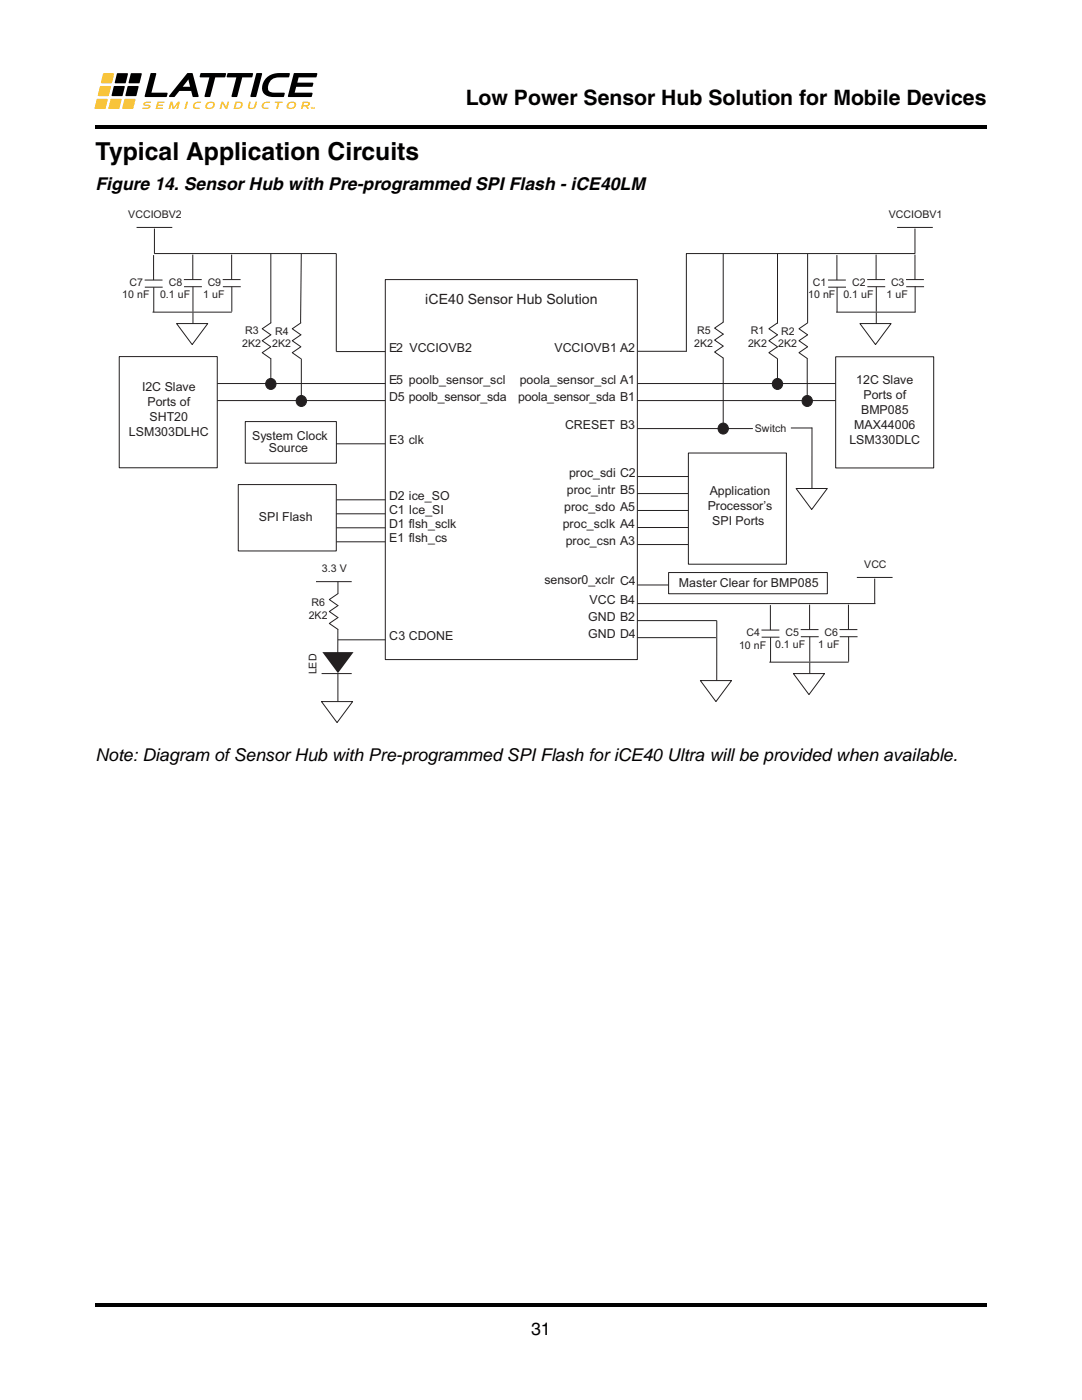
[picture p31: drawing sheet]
<svg xmlns="http://www.w3.org/2000/svg" width="216mm" height="279mm" viewBox="0 0 216 279" stroke-linecap="round" stroke-linejoin="round" font-family="sans-serif">
<defs><g id="words">
<text font-size="4.9" x="19" y="31.9">Typical Application Circuits</text>
<text font-size="4.2" x="92.9" y="21">Low Power Sensor Hub Solution for Mobile Devices</text>
<g font-size="3.5">
<text x="19" y="38">Figure 14. Sensor Hub with Pre-programmed SPI Flash - iCE40LM</text>
<text x="19" y="151.9">Note: Diagram of Sensor Hub with Pre-programmed SPI Flash for iCE40 Ultra will be provided when available.</text>
<text x="106" y="266.5">31</text>
</g>
<text font-size="2.8" fill="#231f20" x="84.9" y="60.6">iCE40 Sensor Hub Solution</text>
<g font-size="2.5" fill="#231f20">
<text x="77.7" y="70.2">E2 VCCIOVB2</text>
<text x="110.6" y="70.3">VCCIOVB1 A2</text>
<text x="77.7" y="76.6">E5 poolb_sensor_scl</text>
<text x="103.7" y="76.7">poola_sensor_scl A1</text>
<text x="170.9" y="76.7">12C Slave</text>
<text x="28.3" y="78.1">I2C Slave</text>
<text x="29.4" y="81">Ports of</text>
<text x="77.6" y="80">D5 poolb_sensor_sda</text>
<text x="103.4" y="79.9">poola_sensor_sda B1</text>
<text x="171.8" y="82.6">BMP085</text>
<text x="172.3" y="79.6">Ports of</text>
<text x="25.7" y="87">LSM303DLHC</text>
<text x="29.8" y="84">SHT20</text>
<text x="50.3" y="87.8">System Clock</text>
<text x="77.7" y="88.7">E3 clk</text>
<text x="112.8" y="85.6">CRESET B3</text>
<text x="169.5" y="88.5">LSM330DLC</text>
<text x="170.4" y="85.6">MAX44006</text>
<text x="53.6" y="90.3">Source</text>
<text x="113.6" y="95.1">proc_sdi C2</text>
<text x="77.6" y="99.9">D2 ice_SO</text>
<text x="112.6" y="102">proc_sdo A5</text>
<text x="113.1" y="98.6">proc_intr B5</text>
<text x="141.2" y="101.8">Processor’s</text>
<text x="141.6" y="98.9">Application</text>
<text x="51.6" y="103.9">SPI Flash</text>
<text x="77.6" y="102.7">C1 Ice_SI</text>
<text x="77.6" y="105.5">D1 flsh_sclk</text>
<text x="112.3" y="105.4">proc_sclk A4</text>
<text x="142.1" y="104.8">SPI Ports</text>
<text x="77.7" y="108.2">E1 flsh_cs</text>
<text x="112.9" y="108.8">proc_csn A3</text>
<text x="108.7" y="116.6">sensor0_xclr C4</text>
<text x="135.5" y="117.1">Master Clear for BMP085</text>
<text x="117.4" y="123.9">GND B2</text>
<text x="117.6" y="120.5">VCC B4</text>
<text x="77.6" y="127.8">C3 CDONE</text>
<text x="117.4" y="127.3">GND D4</text>
</g>
<g font-size="2.1" fill="#231f20">
<text x="25.6" y="43.5">VCCIOBV2</text>
<text x="177.4" y="43.5">VCCIOBV1</text>
<text x="24.4" y="59.6">10 nF</text>
<text x="25.9" y="57">C7</text>
<text x="31.9" y="59.5">0.1 uF</text>
<text x="33.7" y="57">C8</text>
<text x="40.6" y="59.5">1 uF</text>
<text x="41.4" y="57">C9</text>
<text x="161.3" y="59.5">10 nF</text>
<text x="162.2" y="57">C1</text>
<text x="168.3" y="59.5">0.1 uF</text>
<text x="170" y="57">C2</text>
<text x="176.9" y="59.5">1 uF</text>
<text x="177.8" y="57">C3</text>
<text x="48.3" y="69.2">2K2</text>
<text x="48.9" y="66.7">R3</text>
<text x="54.3" y="69.3">2K2</text>
<text x="54.9" y="66.8">R4</text>
<text x="138.5" y="69.2">2K2</text>
<text x="139.1" y="66.7">R5</text>
<text x="149.3" y="69.2">2K2</text>
<text x="149.8" y="66.7">R1</text>
<text x="155.3" y="69.3">2K2</text>
<text x="155.9" y="66.8">R2</text>
<text x="150.6" y="86.1">Switch</text>
<text x="172.5" y="113.3">VCC</text>
<text x="64.2" y="114.2">3.3 V</text>
<text x="61.6" y="123.5">2K2</text>
<text x="62.2" y="121">R6</text>
<text x="147.5" y="129.5">10 nF</text>
<text x="148.9" y="127">C4</text>
<text x="154.7" y="129.4">0.1 uF</text>
<text x="156.8" y="126.9">C5</text>
<text x="163.3" y="129.4">1 uF</text>
<text x="164.5" y="126.9">C6</text>
<text x="63.1" y="134.6" transform="rotate(-90 63.1 134.6)">LED</text>
</g>
</g></defs>
<path d="M19 25.1h177.8v.7h-177.8zM19 260h177.8v.7h-177.8z" fill="#000"/>
<path d="M18.9 14.6h44.4v7.2h-44.4z" fill="#fff"/>
<g fill="#000">
<path d="M30.1 14.6h.9l.2 .1-1 3.8h3.1l.1 .2-.2 .6h-4.3zM40 14.6h4.9l.2 .1-.2 .7h-1.9l-1.1 3.9-.9 .1-.2-.2 1-3.8h-1.9l-.1-.2zM45.4 14.6h4.9l.2 .1-.1 .6-.2 .1h-1.9l-1 3.9-.9 .1-.2-.2 1-3.8h-1.9l-.1-.2zM51.2 14.6h.9l.2 .2-1.2 4.4-.1 .2h-.9l-.1-.2zM53.3 15.4a5.8 5.8 0 0 1 4.5-.8v.2l-.3 .6a4.7 4.7 0 0 0-3.2 .4 1.69 1.69 0 0 0-.5 2.5l.6 .2h2.3l.1 .2-.3 .7a6.5 6.5 0 0 1-3.3-.3 1.89 1.89 0 0 1-.6-2.8zM58.7 14.6h4.6l-.1 .7-.2 .1h-3.4l-.3 1.1h3.1l.1 .1-.1 .6-.2 .1h-3.1l-.3 1.2h3.5l.1 .2-.2 .6h-4.7z"/>
<path d="M37.6 15.8l.3 1.5h-1.4zM37.3 14.6l-3.5 4.5v.2l1 .1 1-1.2h2.3l.4 1.1h1.1l-1.1-4.6-.2-.1z"/>
</g>
<g fill="#ffc222">
<path d="M20.6 14.6l2.1 .1-.4 1.9h-2.1z"/>
<path d="M20 17.2h2.1l-.4 2-2.2-.1z"/>
<path d="M19.4 19.7l2.1 .1-.5 1.9h-2.1z"/>
</g>
<path d="M23.4 14.6l2.1 .1-.4 1.9h-2.2zM22.7 17.2h2.2l-.5 2-2.1-.1z" fill="#000"/>
<path d="M22.1 19.7l2.1 .1-.4 1.9h-2.1z" fill="#ffc222"/>
<path d="M25.5 17.2h2.1l-.4 2-2.1-.1zM26.1 14.6l2.2 .1-.5 1.9h-2.1z" fill="#000"/>
<g fill="#ffc222">
<path d="M24.9 19.7l2.1 .1-.5 1.9h-2.1z"/>
<path d="M28.7 20.5l.6-.2h.8v.2l-1 .1-.2 .1 .1 .2 1 .1-.1 .6-.6 .1h-.9l.1-.2h1l.2-.2-.1-.1-1-.2z"/>
<path d="M31.4 20.3h1.4l-.1 .2h-1l-.1 .4h1l-.1 .2h-1l-.1 .4h1.1v.2h-1.4z"/>
<path d="M34 20.3h.4l.3 1.1 .8-1.1h.4l-.4 1.4h-.3l.2-.9-.7 .9h-.2l-.3-.9-.2 .9h-.3z"/>
<path d="M37.2 20.3l.3 .1-.4 1.3h-.3z"/>
<path d="M38.6 20.7a1.67 1.67 0 0 1 1.6-.4l-.1 .2h-.6a.62 .62 0 0 0-.6 .9l.9 .1v.2a1.08 1.08 0 0 1-1.3-.3z"/>
<path d="M44.2 20.3h.3l.6 1 .3-1h.3l-.4 1.4h-.3l-.6-1-.3 1h-.3z"/>
<path d="M49.7 20.3h.3l-.2 1 .1 .2a.58 .58 0 0 0 .9-.3l.2-.9h.3l-.2 .9a.95 .95 0 0 1-1.6 .2z"/>
<path d="M52.4 20.7a1.67 1.67 0 0 1 1.5-.4l-.1 .2h-.6a.62 .62 0 0 0-.6 .9l1 .1-.1 .2a1.08 1.08 0 0 1-1.3-.3z"/>
<path d="M54.9 20.3h1.5l-.1 .2h-.6l-.3 1.2h-.3l.3-1.2h-.6z"/>
<path d="M61.9 21.3h.4l-.2 .4z"/>
<path d="M62.3 21.3l.2 .3 .3-.3v.4l-.1-.2-.1 .2-.2-.2-.1 .2z"/>
<path d="M41.4 20.8a.54 .54 0 0 1 .8-.3 .54 .54 0 0 1 .2 .8 .56 .56 0 0 1-.6 .3 .56 .56 0 0 1-.5-.6zM41.1 20.7l-.1 .5a.99 .99 0 0 0 1 .6 .99 .99 0 0 0 .9-.8v-.2a.96 .96 0 0 0-.8-.6 .96 .96 0 0 0-1 .5z"/>
<path d="M47.3 20.5l.5 .1a.53 .53 0 0 1 .2 .6 .53 .53 0 0 1-.6 .3h-.4zM47 20.3l-.3 1.4a1.39 1.39 0 0 0 1.7-.7v-.5a1.51 1.51 0 0 0-1.4-.2z"/>
<path d="M57.7 20.8a.54 .54 0 0 1 .7-.3 .54 .54 0 0 1 .2 .8 .56 .56 0 0 1-.6 .3 .56 .56 0 0 1-.4-.6zM57.4 20.7l-.2 .5a.99 .99 0 0 0 1 .6 .99 .99 0 0 0 .9-.8v-.2a.96 .96 0 0 0-.8-.6 .96 .96 0 0 0-.9 .5z"/>
<path d="M60.7 20.5l.7 .1 .1 .2-.2 .2h-.7zM60.4 20.3l-.3 1.4h.3l.1-.5h.3l.5 .5h.3l-.3-.5a.47 .47 0 0 0 .6-.5 .47 .47 0 0 0-.6-.4z"/>
</g>
<path d="M23.7 41.7h164.3v102.6h-164.3z" fill="#fff"/>
<g fill="none" stroke="#231f20" stroke-width=".2">
<path d="M76.9 55.8h50.3v75.8h-50.3zM165.2 55.9h3.6M165.2 57.3h3.6M167 50.9v5M167 57.3v5M173 55.8h3.6M173.1 57.2h3.5M174.8 50.8v5M174.9 57.2v5M179 45.4h7.1M180.8 55.8h3.6M180.8 57.2h3.6"/>
<path d="M182.6 45.6v5M182.6 50.8v5M182.6 57.2v5M182.6 50.6h-45.6v19.6M127.2 79.9h39.5M127.2 76.5h39.5M155.1 71.6v4.9M161.1 71.6v8.3M166.9 62.3h15.7M171.6 64.6h6.2l-3.1 4.2zM174.9 62.4v2.2M127.2 98.5h10.1"/>
<path d="M127.2 95.1h10.2M137.4 90.4h19.5v22.2h-19.5zM127.2 105.3h10.1M127.2 108.7h10.1M127.2 101.9h10.2M171 115.2h7.1M174.5 115.5v5M127.2 120.5h47.5M127.2 123.9h15.8v11.9M127.2 127.3h15.7M139.8 135.8h6.2l-3.1 4.2zM151.9 125.7h3.6"/>
<path d="M152 127.2h3.5M153.5 132.1h15.8M153.7 120.8v4.9M153.8 127.2v4.9M158.3 134.4h6.2l-3.1 4.2zM159.8 125.7h3.5M159.8 127.1h3.6M161.5 120.7v5M161.6 127.1v5M161.6 132.2v2.2M167.5 125.7h3.6M167.6 127.1h3.5"/>
<path d="M169.3 120.7v5M169.3 127.1v5"/>
</g>
<circle cx="155.2" cy="76.6" r="1.07" fill="#231f20"/>
<circle cx="155.2" cy="76.6" r="1.07" fill="none" stroke="#231f20" stroke-width=".2"/>
<circle cx="161.1" cy="80" r="1.07" fill="#231f20"/>
<g fill="none" stroke="#231f20" stroke-width=".2">
<path d="M27.3 45.4h7.1M28.9 55.9h3.5M28.9 57.3h3.6M30.6 50.9v5M30.7 57.3v5M30.8 50.6h36.3v19.6h9.8M30.8 45.6v5M36.7 55.8h3.5M36.7 57.2h3.6M38.5 50.8v5M38.5 57.2v5M44.4 55.8h3.6"/>
<path d="M44.5 57.2h3.5M46.2 50.8v5M46.3 57.2v5M155.1 50.6v14M30.4 62.3h15.9M35.2 64.6h6.3l-3.2 4.2zM38.5 62.4v2.2M43.4 76.5h33.5M43.4 79.9h33.5M54 71.5v5M60.1 71.6v8.3M166.7 71.2h19.6v22.2h-19.6z"/>
<circle cx="161.1" cy="80" r="1.07"/>
</g>
<circle cx="54.1" cy="76.6" r="1.07" fill="#231f20"/>
<circle cx="54.1" cy="76.6" r="1.07" fill="none" stroke="#231f20" stroke-width=".2"/>
<circle cx="60.2" cy="80" r="1.07" fill="#231f20"/>
<g fill="none" stroke="#231f20" stroke-width=".2">
<path d="M54 50.6v13.9M60.1 50.6l-.1 13.8M23.8 71.2h19.6v22.2h-19.6zM144.3 71.4v13.3M48.9 84.1h18.2v8.3h-18.2zM67.1 88.6h9.8M133.4 114.3h31.7v4.2h-31.7z"/>
<circle cx="60.2" cy="80" r="1.07"/>
</g>
<circle cx="144.3" cy="85.5" r="1.07" fill="#231f20"/>
<g fill="none" stroke="#231f20" stroke-width=".2">
<path d="M144.3 50.6v13.7M127.2 85.5h23M157.9 85.4h4.1M158.9 97.5h6.2l-3.1 4.2zM162 85.4v12M63.1 116.1h7.1M67.4 127.7h9.5"/>
<circle cx="144.3" cy="85.5" r="1.07"/>
</g>
<path d="M64.3 130.1h6.2l-3.1 4.2z" fill="#231f20"/>
<g fill="none" stroke="#231f20" stroke-width=".2">
<path d="M161.1 50.7v13.7l-1.7 1.2 1.7 1.2-1.7 1.2 1.7 1.2-1.7 1.2 1.7 1.2M54 64.4l-1.7 1.2 1.7 1.2-1.7 1.2 1.7 1.2-1.7 1.2 1.7 1.2M60 64.4l-1.7 1.2 1.7 1.2-1.7 1.2 1.7 1.2-1.7 1.2 1.7 1.2M127.2 70.1h9.8M144.3 64.3l-1.7 1.2 1.7 1.2-1.7 1.2 1.7 1.2-1.7 1.2 1.7 1.2M155.1 64.4l-1.7 1.2 1.7 1.2-1.7 1.2 1.7 1.2-1.7 1.2 1.7 1.2M47.5 96.7h19.6v13.3h-19.6zM67.1 99.7h9.8M67.1 102.5h9.8M67.1 105.3h9.8M67.1 108.1h9.8M67.4 116.1v2.4"/>
<path d="M67.4 118.5l-1.7 1.2 1.7 1.2-1.7 1.1 1.7 1.2-1.7 1.2 1.7 1.2M127.2 116.7h6.2M64.2 134.4h6M67.4 125.6v4.8M67.4 134.4v5.6M64.1 140h6.3l-3.1 4.2z"/>
</g>
<use href="#words"/>
</svg>
